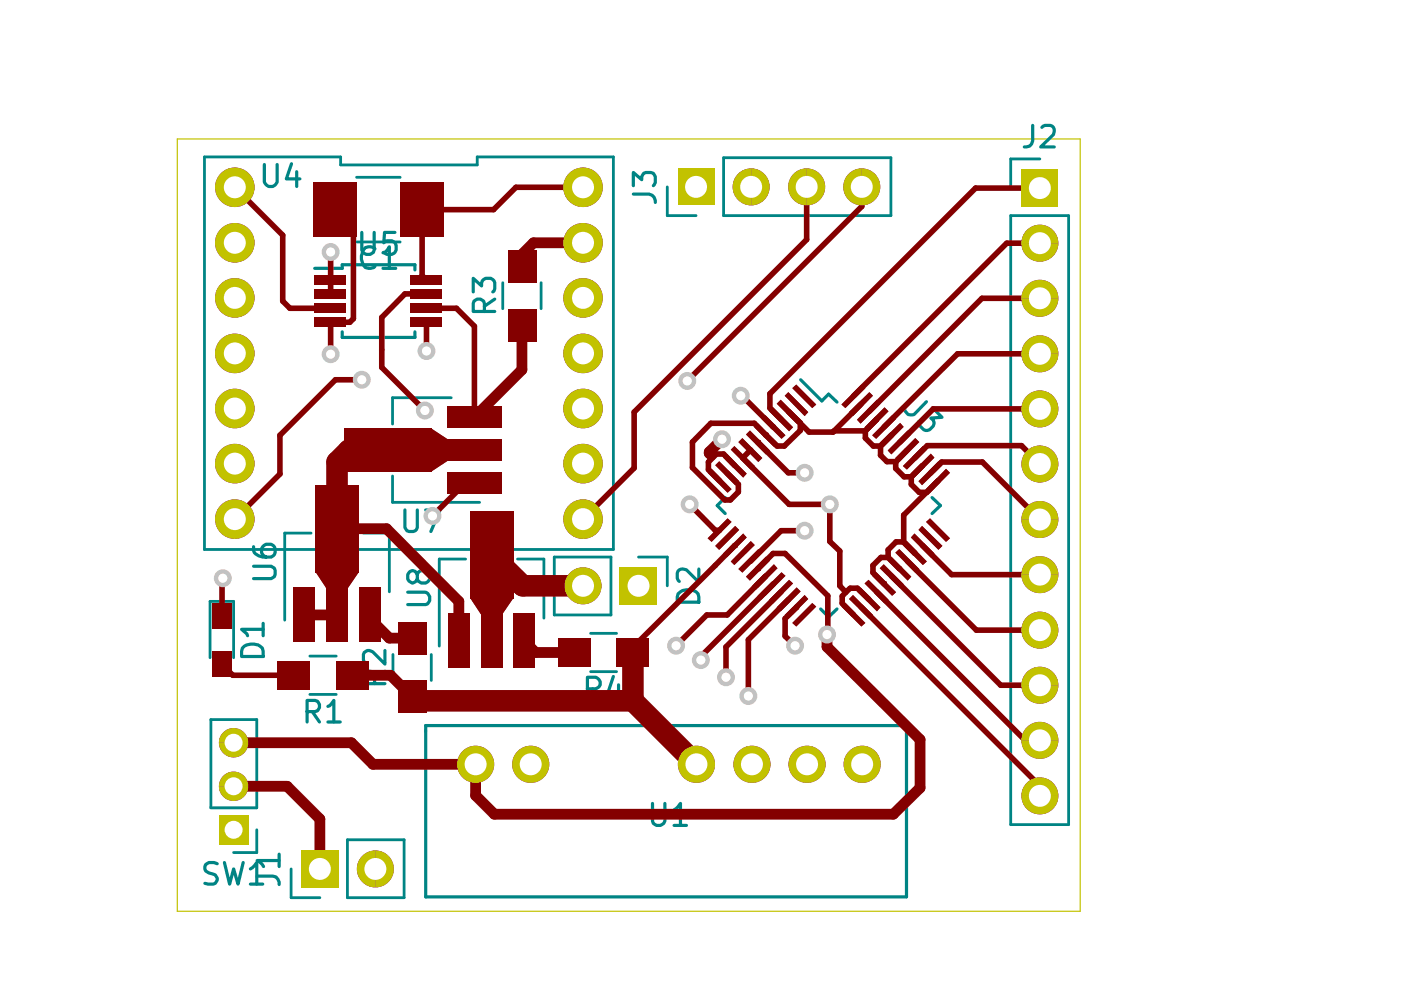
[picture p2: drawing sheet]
<svg xmlns="http://www.w3.org/2000/svg" width="297mm" height="210mm" viewBox="0 0 297 210" stroke-linecap="round" stroke-linejoin="round" font-family="sans-serif">
<path d="M37.6 29.5h191.4v163.7h-191.4z" fill="none" stroke="#c2c200" stroke-width=".25"/>
<g fill="none" stroke="#008484" stroke-width=".68">
<path d="M56 34.9v3.7a1.44 1.44 0 0 0 2.3 .7l.5-.7v-3.7M61.8 34.7l-1.1 3.2h2.9M62.9 36.4v3.1M134.3 39.4v-2.8l1.8 1.5a1.32 1.32 0 0 1 .8-1.5h1.1l.5 .1 .4 .7v1.3l-.4 .7M218.9 26.6v3.3a1.43 1.43 0 0 1-1.7 1.3M220.9 27l.7-.4h1.1a1.05 1.05 0 0 1 .8 1.3l-.1 .6-2.8 2.7h2.9M66.7 56.9h5.9v-.8h15.4v1.1M76.7 49.3v3.7l.3 .5a1.49 1.49 0 0 0 2.2 0l.1-.5v-3.7M79.5 52.7a1.59 1.59 0 0 0-2.6 .7 2.93 2.93 0 0 0 .6 3.3 1.87 1.87 0 0 0 2-.2M81.2 53.6l.5-.2 .8-1.1v4.6M81.2 56.9h2.7M83.7 49.3h-2.2l-.1 2.2 .6-.4h1.1l.5 .2 .4 .7v1l-.3 .5-.6 .4h-1.1l-.6-.4"/>
<path d="M134.3 41.1h3.3a1.57 1.57 0 0 1 1.3 1.8M72.6 70.4v1.1h15.4v-1.1M100.3 61.9v-2.9l1.8 1.6a1.3 1.3 0 0 1 .9-1.6h1.1l.6 .5 .2 .4v1.3l-.2 .5-.2 .2M102.7 66v-1.7a1.21 1.21 0 0 0-1.2-.9 1.21 1.21 0 0 0-1.2 .9v1.7h4.6M104.9 63.4l-2.2 1.5M169.8 80.5l4.4 4.5 1.5-1.4 1.8 1.7M194.6 83.3l-2.7 2.7-.1 .4 .1 .8a1.51 1.51 0 0 0 1.9 .7l2.6-2.7M197.7 86.4l2 2.1-2.3 .1a1.18 1.18 0 0 1 .5 1.7l-.8 .8-.8 .2-.5-.2-.9-.9-.2-.8M53.8 115.9a1.54 1.54 0 0 0 1.1 2l.8 .2h1.8l.4-.2a1.47 1.47 0 0 0-.4-2.5h-1.1a1.44 1.44 0 0 0-.7 2.2l.7 .5M85.9 108.1v3.7l.4 .7a1.62 1.62 0 0 0 2-.2l.2-.5v-3.7M90.3 108.1h3l-1.9 4.6M153.8 105.5l-1.7 1.7 1.7 1.7"/>
<path d="M197.6 105.5l1.8 1.7-1.8 1.7M51.8 137a3.2 3.2 0 0 1 3.8 .4l.2 1.8h-4.6l.2-1.8zM53.8 120.1h3.7l.7 .4 .1 .4v.9l-.1 .5-.7 .4h-3.7M55.8 133.4h-4.6l1.1 1 .2 .4M55.8 132.2v2.6M81.6 137.9v2.9l-2.6-2.6a1.26 1.26 0 0 0-1.8 .1l-.2 .5v1.1l.2 .5 .3 .1M86.4 125.6h3.9a1.47 1.47 0 0 1 .4 2.4l-.4 .2h-3.9M88.5 121.8l.1-.4a1.62 1.62 0 0 1 2.1-.2l.4 .6v1l-.3 .4-.5 .4h-1l-.7-.4-.1-.4v-1a1.03 1.03 0 0 0-1-.8 1.03 1.03 0 0 0-1.1 .8v1a1.57 1.57 0 0 0 1.1 .8l.6-.2 .4-.6M143.8 125.9a3 3 0 0 1 4.2 0l.2 1.8h-4.6zM148.2 120.6v2.8l-2.7-2.6a1.28 1.28 0 0 0-1.9 .7v1.1l.4 .7M174 129.1l1.7 1.7 1.8-1.7M65.1 150.9h1.7a1.21 1.21 0 0 0 1-1.2 1.21 1.21 0 0 0-1-1.2h-1.7v4.6"/>
<path d="M66.2 150.9l1.5 2.2M69.5 149.8l.4-.2 .9-1.1v4.6M69.5 153.1h2.6M79.4 144.9v-1.7l-.2-.5a1.27 1.27 0 0 0-2.2 .5v1.7h4.6M81.6 142.3l-2.2 1.5M90.3 153.8h101.9v36.4h-101.9zM124.5 146h1.8a1.26 1.26 0 0 0 1-1.2 1.26 1.26 0 0 0-1-1.2h-1.8v4.7M125.6 146l1.7 2.3M130 143.4l-1.1 3.3h2.9M131.1 145.2v3.1M138.3 170.3v3.8l.2 .5a1.44 1.44 0 0 0 2.5-.5v-3.8M142.9 171.7l.4-.3 1-1.1v4.7"/>
<path d="M142.9 175h2.6M46.1 183.1a1.91 1.91 0 0 0-2.5 .2 1.16 1.16 0 0 0 .7 1.8l.9 .2a1.08 1.08 0 0 1 .9 1.1 1.08 1.08 0 0 1-.9 1.1l-1.8-.2M47.6 182.9l1.1 4.6 .8-3.3 1 3.3 1.1-4.6M53.1 184.2l.4-.2 .9-1.1v4.6M53.1 187.5h2.6M54.5 185.8h3.3a1.57 1.57 0 0 1 1.4 1.7M59.2 182.5h-4.7l.7 .4 .7 .8M59.2 181.1v2.6"/>
</g>
<g fill="none" stroke="#008484" stroke-width=".59">
<path d="M43.3 33.3h28.9v1.7h29v-1.7h28.8v83.2h-86.7zM75.6 37.6h9.2M141.5 39.6v6.1h6.1M153.4 33.4h35.5v12.3h-35.5zM220.5 33.7h-6.2v6.2M75.6 51.3h9.2M106.6 59.9v5.5M114.7 59.9v5.5M214.3 45.7h12.3v129.1h-12.3zM95.7 84.3h-12.5v5.6M66 113h-5.6v18.5M77 113h5.5v12.5"/>
<path d="M83.2 100.9v5.6h18.5M98.7 118.5h-5.6v18.5M109.7 118.5h5.6v12.6M117.5 118.1h12v12.3h-12zM135.4 118.1h6.1v6.1M44.5 139.4v-11.9h5v11.9M65.7 139.1h5.6M83.3 138.8v5.5M91.4 138.8v5.5M125.2 134.3h5.5M44.7 152.6h9.7v18.7h-9.7zM65.7 147.2h5.6"/>
<path d="M125.2 142.4h5.5M54.4 175.9v4.9h-4.9M73.7 178.1h12v12.2h-12zM61.7 184.2v6.1h6.1"/>
</g>
<g fill="#840084">
<path d="M66.7 64.3h6.7v2.1h-6.7z"/>
<path d="M66.7 67.3h6.7v2h-6.7z"/>
<path d="M107.7 65.4h6v7h-6z"/>
<path d="M107.7 53h6v6.9h-6z"/>
<path d="M84.8 38.7h9.3v11.5h-9.3z"/>
<path d="M66.4 38.7h9.2v11.5h-9.2z"/>
<path d="M66.7 58.3h6.7v2.1h-6.7z"/>
<path d="M87 67.3h6.7v2h-6.7z"/>
<path d="M87 64.3h6.7v2.1h-6.7z"/>
<path d="M87 61.3h6.7v2h-6.7z"/>
<path d="M87 58.3h6.7v2.1h-6.7z"/>
<path d="M66.7 61.3h6.7v2h-6.7z"/>
<path d="M99.7 108.5h9.2v18.4h-9.2z"/>
<path d="M94.8 100h11.5v4.6h-11.5z"/>
<path d="M94.8 93.1h11.5v4.6h-11.5z"/>
<path d="M94.8 86.2h11.5v4.6h-11.5z"/>
<path d="M91.4 90.8l3.5 2.3v4.6l-3.5 2.3z"/>
<path d="M143.7 35.7h7.8v7.8h-7.8z"/>
<path d="M156.5 36.9a3.9 3.9 0 0 1 2.8-1.2v7.8a3.9 3.9 0 0 1-3.7-2.4 3.9 3.9 0 0 1 .9-4.2z"/>
<path d="M159.3 35.7a3.9 3.9 0 0 1 3.9 3.9 3.9 3.9 0 0 1-3.9 3.9z"/>
<path d="M168.3 36.9a3.9 3.9 0 0 1 2.7-1.2v7.8a3.9 3.9 0 0 1-3.6-2.4 3.9 3.9 0 0 1 .9-4.2z"/>
<path d="M171 35.7a3.9 3.9 0 0 1 3.9 3.9 3.9 3.9 0 0 1-3.9 3.9z"/>
<path d="M179.9 36.9a3.9 3.9 0 0 1 2.8-1.2v7.8a3.9 3.9 0 0 1-3.6-2.4 3.9 3.9 0 0 1 .8-4.2z"/>
<path d="M182.7 35.7a3.9 3.9 0 0 1 3.9 3.9 3.9 3.9 0 0 1-3.9 3.9z"/>
<path d="M216.6 35.9h7.8v7.9h-7.8z"/>
<path d="M217.7 48.8a3.9 3.9 0 0 1 4.3-.9 3.9 3.9 0 0 1 2.4 3.7h-7.8a3.9 3.9 0 0 1 1.1-2.8z"/>
<path d="M216.6 51.6h7.8a3.9 3.9 0 0 1-3.9 3.9 3.9 3.9 0 0 1-3.9-3.9z"/>
<path d="M217.7 60.5a3.9 3.9 0 0 1 4.3-.9 3.9 3.9 0 0 1 2.4 3.6h-7.8a3.9 3.9 0 0 1 1.1-2.7z"/>
<path d="M216.6 63.2h7.8a3.9 3.9 0 0 1-3.9 4 3.9 3.9 0 0 1-3.9-4z"/>
<path d="M217.7 72.2a3.9 3.9 0 0 1 4.3-.8 3.9 3.9 0 0 1 2.4 3.6h-7.8a3.9 3.9 0 0 1 1.1-2.8z"/>
<path d="M216.6 75h7.8a3.9 3.9 0 0 1-3.9 3.9 3.9 3.9 0 0 1-3.9-3.9z"/>
<path d="M168 82.3l.8-.8 4.3 4.3-.9 .7z"/>
<path d="M166.4 83.9l.7-.8 4.3 4.3-.8 .8z"/>
<path d="M165.5 84.8l4.3 4.2-.9 .8-4.2-4.2z"/>
<path d="M163.9 86.4l4.2 4.2-.8 .8-4.2-4.2z"/>
<path d="M161.5 88.8l.8-.7 4.2 4.2-.8 .7z"/>
<path d="M178.4 85.8l4.2-4.3 .9 .8-4.3 4.2z"/>
<path d="M160.6 89.7l4.2 4.2-.7 .8-4.2-4.2z"/>
<path d="M159 91.3l4.2 4.2-.8 .9-4.2-4.3z"/>
<path d="M157.4 92.9l4.2 4.2-.8 .9-4.3-4.3z"/>
<path d="M155.7 94.6l4.3 4.2-.8 .8-4.3-4.3z"/>
<path d="M154.1 96.2l4.2 4.2-.7 .9-4.3-4.3z"/>
<path d="M46.5 172.8h6.2v6.2h-6.2z"/>
<path d="M46.4 166.7h6.2a3.1 3.1 0 0 1-3.1 3.1 3.1 3.1 0 0 1-3.1-3.1z"/>
<path d="M47.1 164.8a3.1 3.1 0 0 1 3.5-1 3.1 3.1 0 0 1 2 2.9h-6.2l.1-.7z"/>
<path d="M46.4 157.5h6.2a3.1 3.1 0 0 1-3.1 3.1 3.1 3.1 0 0 1-3.1-3.1z"/>
<path d="M47.1 155.5a3.1 3.1 0 0 1 3.5-1 3.1 3.1 0 0 1 2 3h-6.2l.1-.7z"/>
<path d="M76.8 181.5a3.9 3.9 0 0 1 2.8-1.2v7.9a3.9 3.9 0 0 1-3.6-2.5 3.9 3.9 0 0 1 .8-4.2z"/>
<path d="M79.6 180.3a3.9 3.9 0 0 1 3.9 3.9 3.9 3.9 0 0 1-3.9 4z"/>
<path d="M63.9 180.3h7.9v7.8h-7.9z"/>
<path d="M71.3 140.1h6.8v6h-6.8z"/>
<path d="M58.8 140.1h6.9v6h-6.9z"/>
<path d="M45 127.9h4.1v5.5h-4.1z"/>
<path d="M45 138.1h4.1v5.5h-4.1z"/>
<path d="M62.2 124.6h4.7v11.5h-4.7z"/>
<path d="M69.2 124.6h4.5v11.5h-4.5z"/>
<path d="M76.1 124.6h4.6v11.5h-4.6z"/>
<path d="M84.4 144.3h6v6.9h-6z"/>
<path d="M84.4 131.8h6v7h-6z"/>
<path d="M95 130.1h4.7v11.5h-4.7z"/>
<path d="M101.9 130.1h4.6v11.5h-4.6z"/>
<path d="M108.9 130.1h4.6v11.5h-4.6z"/>
<path d="M99.7 126.7h9.2l-2.4 3.5h-4.6z"/>
<path d="M73.1 90.8h18.4v9.2h-18.4z"/>
<path d="M66.9 102.9h9.2v18.4h-9.2z"/>
<path d="M66.9 121.2h9.2l-2.4 3.5h-4.5z"/>
<path d="M130.7 135.3h7v6h-7z"/>
<path d="M118.3 135.3h6.9v6h-6.9z"/>
<path d="M131.4 120.3h7.9v7.9h-7.9z"/>
<path d="M123.6 120.3a3.9 3.9 0 0 1 3.9 3.9 3.9 3.9 0 0 1-3.9 3.9z"/>
<path d="M120.8 121.4a3.9 3.9 0 0 1 2.8-1.1v7.8a3.9 3.9 0 0 1-3.6-2.4 3.9 3.9 0 0 1 .8-4.3z"/>
<path d="M152.5 97.8l4.2 4.2-.8 .9-4.3-4.3z"/>
<path d="M150.9 99.4l4.2 4.3-.8 .8-4.3-4.3z"/>
<path d="M150 114.1l4.3-4.2 .8 .8-4.2 4.2z"/>
<path d="M151.6 115.7l4.3-4.2 .8 .9-4.2 4.2z"/>
<path d="M157.6 113.1l.7 .9-4.2 4.2-.8-.9z"/>
<path d="M159.2 114.7l.8 .9-4.3 4.2-.8-.8z"/>
<path d="M156.5 120.7l4.3-4.3 .8 .8-4.2 4.2z"/>
<path d="M158.2 122.3l4.2-4.3 .8 .9-4.2 4.2z"/>
<path d="M159.9 123.9l4.2-4.3 .7 .9-4.2 4.2z"/>
<path d="M161.5 125.6l4.2-4.3 .8 .8-4.2 4.2z"/>
<path d="M167.3 122.9l.8 .8-4.2 4.2-.8-.7z"/>
<path d="M164.7 128.8l4.2-4.3 .9 .9-4.3 4.2z"/>
<path d="M166.4 130.4l4.2-4.2 .8 .8-4.3 4.2z"/>
<path d="M172.2 127.8l.9 .8-4.3 4.2-.8-.7z"/>
<path d="M217.7 83.9a3.9 3.9 0 0 1 4.3-.8 3.9 3.9 0 0 1 2.4 3.6h-7.8a3.9 3.9 0 0 1 1.1-2.8z"/>
<path d="M216.6 86.7h7.8a3.9 3.9 0 0 1-3.9 3.9 3.9 3.9 0 0 1-3.9-3.9z"/>
<path d="M217.7 95.6a3.9 3.9 0 0 1 4.3-.8 3.9 3.9 0 0 1 2.4 3.6h-7.8a3.9 3.9 0 0 1 1.1-2.8z"/>
<path d="M216.6 98.4h7.8a3.9 3.9 0 0 1-3.9 3.9 3.9 3.9 0 0 1-3.9-3.9z"/>
<path d="M217.7 107.4a3.9 3.9 0 0 1 4.3-.9 3.9 3.9 0 0 1 2.4 3.7h-7.8a3.9 3.9 0 0 1 1.1-2.8z"/>
<path d="M216.6 110.2h7.8a3.9 3.9 0 0 1-3.9 3.9 3.9 3.9 0 0 1-3.9-3.9z"/>
<path d="M217.7 119.1a3.9 3.9 0 0 1 4.3-.9 3.9 3.9 0 0 1 2.4 3.6h-7.8a3.9 3.9 0 0 1 1.1-2.7z"/>
<path d="M216.6 121.8h7.8a3.9 3.9 0 0 1-3.9 4 3.9 3.9 0 0 1-3.9-4z"/>
<path d="M217.7 130.8a3.9 3.9 0 0 1 4.3-.8 3.9 3.9 0 0 1 2.4 3.6h-7.8a3.9 3.9 0 0 1 1.1-2.8z"/>
<path d="M216.6 133.6h7.8a3.9 3.9 0 0 1-3.9 3.9 3.9 3.9 0 0 1-3.9-3.9z"/>
<path d="M217.7 142.5a3.9 3.9 0 0 1 4.3-.8 3.9 3.9 0 0 1 2.4 3.6h-7.8a3.9 3.9 0 0 1 1.1-2.8z"/>
<path d="M216.6 145.3h7.8a3.9 3.9 0 0 1-3.9 3.9 3.9 3.9 0 0 1-3.9-3.9z"/>
<path d="M217.7 154.2a3.9 3.9 0 0 1 4.3-.9 3.9 3.9 0 0 1 2.4 3.7h-7.8a3.9 3.9 0 0 1 1.1-2.8z"/>
<path d="M216.6 157h7.8a3.9 3.9 0 0 1-3.9 3.9 3.9 3.9 0 0 1-3.9-3.9z"/>
<path d="M217.7 166a3.9 3.9 0 0 1 4.3-.9 3.9 3.9 0 0 1 2.4 3.6h-7.8a3.9 3.9 0 0 1 1.1-2.7z"/>
<path d="M216.6 168.7h7.8a3.9 3.9 0 0 1-3.9 4 3.9 3.9 0 0 1-3.9-4z"/>
<path d="M178.4 128.6l.8-.8 4.3 4.3-.9 .7z"/>
<path d="M180 127l.8-.8 4.3 4.2-.8 .8z"/>
<path d="M182.5 124.5l4.2 4.3-.8 .8-4.2-4.2z"/>
<path d="M183.3 123.7l.8-.8 4.3 4.3-.9 .7z"/>
<path d="M184.9 122.1l.9-.8 4.2 4.3-.9 .7z"/>
<path d="M186.5 120.5l.9-.9 4.2 4.3-.8 .8z"/>
<path d="M189 118l4.2 4.3-.8 .8-4.2-4.2z"/>
<path d="M189.8 117.2l.9-.8 4.2 4.3-.8 .7z"/>
<path d="M192.3 114.7l4.2 4.3-.8 .8-4.3-4.2z"/>
<path d="M193.9 113.1l4.2 4.2-.7 .9-4.3-4.2z"/>
<path d="M195.5 111.5l4.3 4.2-.8 .9-4.3-4.2z"/>
<path d="M196.3 110.7l.9-.8 4.2 4.2-.8 .8z"/>
<path d="M200.6 99.4l.8 .8-4.2 4.3-.9-.8z"/>
<path d="M199 97.8l.8 .8-4.3 4.3-.8-.9z"/>
<path d="M193.1 100.4l4.3-4.2 .7 .8-4.2 4.3z"/>
<path d="M191.4 98.8l4.3-4.2 .8 .7-4.2 4.3z"/>
<path d="M189.8 97.1l4.3-4.2 .8 .8-4.2 4.3z"/>
<path d="M188.2 95.5l4.2-4.2 .8 .8-4.2 4.3z"/>
<path d="M186.5 93.9l4.3-4.2 .8 .8-4.2 4.2z"/>
<path d="M184.9 92.3l4.2-4.2 .9 .7-4.2 4.2z"/>
<path d="M183.3 90.6l4.2-4.2 .9 .8-4.3 4.2z"/>
<path d="M185.9 84.8l.8 .8-4.2 4.2-.8-.8z"/>
<path d="M180 87.4l4.3-4.3 .8 .8-4.3 4.3z"/>
<circle cx="49.8" cy="110.1" r="4.2"/>
<circle cx="49.8" cy="98.3" r="4.2"/>
<circle cx="49.8" cy="86.6" r="4.2"/>
<circle cx="49.8" cy="74.9" r="4.2"/>
<circle cx="49.8" cy="63.2" r="4.2"/>
<circle cx="49.8" cy="51.5" r="4.2"/>
<circle cx="49.8" cy="39.7" r="4.2"/>
<circle cx="123.6" cy="98.3" r="4.2"/>
<circle cx="123.6" cy="86.6" r="4.2"/>
<circle cx="123.6" cy="74.9" r="4.2"/>
<circle cx="123.6" cy="63.2" r="4.2"/>
<circle cx="123.6" cy="51.5" r="4.2"/>
<circle cx="123.6" cy="39.7" r="4.2"/>
<circle cx="112.5" cy="162.1" r="3.9"/>
<circle cx="100.8" cy="162.1" r="3.9"/>
<circle cx="123.6" cy="110.1" r="4.2"/>
<circle cx="182.8" cy="162.1" r="3.9"/>
<circle cx="171.1" cy="162.1" r="3.9"/>
<circle cx="159.4" cy="162.1" r="3.9"/>
<circle cx="147.7" cy="162.1" r="3.9"/>
</g>
<g fill="none" stroke="#840000" stroke-width="1.2">
<path d="M49.8 39.7l10.1 10.2v13.9l1.6 1.6h8.6M123.6 39.7h-14.2l-4.8 4.7h-15.1v14l.9 1M171 39.6v11.2l-36.5 36.6M206.8 39.9l-43.6 43.6v3l2.4 2.4M70.1 53.4v8.9M71 44.4l3.9 3.9v19.3l-.7 .7h-4.1v6.8M182.7 43.8l-37 37M213.4 51.6l-32.5 32.4M90.4 65.4h6.4l3.8 3.8v19.3M90.4 68.3v6.1M90.4 62.3h-4.5l-5 5v10.6l9.2 9.1M157.1 83.9h.2l6.6 6.6"/>
<path d="M159.9 89.7l2.4 2.5M176.9 91.4h6.6M182.5 85.7l-5.9 5.9h-5.1l-4.3-4.3 2.5 2.4v1.6M197.9 86.7l-7.1 7.1"/>
</g>
<path d="M123.6 51.5h-10.5l-2.4 2.4v2.6M110.7 68.9v9.5" fill="none" stroke="#840000" stroke-width="2.3"/>
<circle cx="160.7" cy="93.8" r=".59" fill="#840000"/>
<g fill="none" stroke="#840000" stroke-width="1.2">
<path d="M182.7 39.6v4.2M206.8 39.9h13.7M213.4 51.6h7.1M220.5 63.2h-12.3l-24 24.1M220.5 75h-17.5l-15.5 15.5M76.7 80.5h-5.6l-11.7 11.8v8.2l-9.6 9.6M82.3 95.4h18.3M134.5 87.4v11.8l-10.9 10.9M159.1 95.4l-1.6 1.7M159.9 89.7h-9.2l-3.9 4v5.4M197.9 86.7h22.6M199.6 98h8.7"/>
<path d="M100.6 102.4h-1.9l-7 7M104.2 117.7v18.2M151.6 119.9l-17.4 17.3v1.1M185.1 119.9v1.5l2.4 2.4M47.2 122.6l-.1 .3v7.8M162.3 122.2l-8.1 8.2h-4.3l-6.6 6.5M164 123.8l-15.4 15.4v.8M165.6 125.5l-11.7 11.7v6.4M167.2 127.1l-8.5 8.5v12M168.9 128.7l-2.4 2.4v3.8l2.1 2M175.5 126.3v8.1l-.2 .1M178.1 124.2l1.2 1.4-.7 .8v1.5l2.3 2.4"/>
<path d="M182.5 128.7l38 37.9M47.1 140.9l2.3 2.3h12.8"/>
</g>
<path d="M82.3 95.4h-8.3l-2.5 2.6v14.1M104.3 117.5l-.1 .2 6.6 6.5h12.8M134.2 138.3v10.3M87.4 147.7l.8 .9h46M134.2 148.6l13.5 13.5" fill="none" stroke="#840000" stroke-width="4.6"/>
<path d="M110.7 78.4l-10.1 10.1M64.6 130.4h6.9v-18.3h10.5l15.3 15.4v8.4M78.4 130.4v.7l4.1 4.2h4.9M111.2 135.9l2.3 2.4h8.3M175.3 134.5v2.7l19.8 19.6v10.2M49.5 157.5h25l4.6 4.6h21.7v6.6l4 3.9h84.6M74.7 143.2h8.1l4.6 4.5M49.5 166.7h11.4l6.9 7v10.5" fill="none" stroke="#840000" stroke-width="2.3"/>
<circle cx="187.5" cy="123.8" r=".59" fill="#840000"/>
<path d="M192.4 119l14.6 14.6h13.5M179.3 125.6l1-.9h1.5l2.4 2.4M185.8 125.5l31.5 31.5h3.2M189.1 122.2l23.1 23.1h8.3M201.8 121.8h18.7M220.5 166.6v2.1" fill="none" stroke="#840000" stroke-width="1.2"/>
<path d="M195.1 167l-5.7 5.6" fill="none" stroke="#840000" stroke-width="2.3"/>
<circle cx="188.3" cy="118.2" r=".59" fill="#840000"/>
<g fill="none" stroke="#840000" stroke-width="1.2">
<path d="M183.5 91.4v1.5l1.7 1.7h1.5M185.8 88.9l-2.3 2.5zM186.7 94.6v1.9l1.3 1.4h2l2.4-2.5M189.1 92.2l-2.4 2.4M189.9 97.9v1.4l1.8 1.8h1.5M194 97.1l2.6-2.6h20l3.9 3.9M195.6 98.7l-2.4 2.4M199.6 98l-2.3 2.3M208.3 98l12.2 12.2M151.6 112.4h1M165.6 112.5l-6.5 6.5M188.3 118.2h-1.5l-1.7 1.7"/>
<path d="M188.3 118.2l2.5 2.4M193.2 101.1v1.6l1.7 1.7h1.6l2.4-2.5-7.3 7.3v5.8l2.4 2.3-2.4-2.4h-1.6l-1.7 1.7v1.6M195.6 115.7l6.2 6.1"/>
</g>
<circle cx="160.7" cy="120.6" r=".59" fill="#840000"/>
<path d="M155.8 115.7l-4.2 4.2" fill="none" stroke="#840000" stroke-width="1.2"/>
<circle cx="155.8" cy="115.7" r=".59" fill="#840000"/>
<path d="M157.5 97.1l9.8 9.8h8.6v7.9l2.2 2v7.4M160.7 93.8l6.4 6.4h3.5M163.9 90.5h.1M169.7 91.3l-3.4 3.3h-1.5l-2.5-2.4M156.5 102.7v1.6l-1.6 1.7M165.6 112.5h5M160.7 120.6l3.2-3.3h2.6l9 9M162.3 122.2l-2.4 2.3M164 123.8l-2.9 2.9" fill="none" stroke="#840000" stroke-width="1.2"/>
<circle cx="162.3" cy="92.2" r=".59" fill="#840000"/>
<path d="M146.8 99.1l6.9 6.9h1.2M155.8 98.7l-2.4-2.4h-1.5l-1.7 1.7v1.6l2.4 2.3M159.1 95.4h.1M146.2 106.9l5.4 5.5M154.2 100.3l2.3 2.4" fill="none" stroke="#840000" stroke-width="1.2"/>
<path d="M153.1 93.1l-2.7 2.7v.3l.4 .4" fill="none" stroke="#840000" stroke-width="2.3"/>
<g fill="#840000">
<path d="M66.7 64.3h6.7v2.1h-6.7z"/>
<path d="M66.7 67.3h6.7v2h-6.7z"/>
<path d="M107.7 65.4h6v7h-6z"/>
<path d="M94.8 93.1h11.5v4.6h-11.5z"/>
<path d="M94.8 86.2h11.5v4.6h-11.5z"/>
<path d="M73.1 90.8h18.4v9.2h-18.4z"/>
<path d="M91.4 90.8l3.5 2.3v4.6l-3.5 2.3z"/>
<path d="M71.3 140.1h6.8v6h-6.8z"/>
<path d="M130.7 135.3h7v6h-7z"/>
<path d="M118.3 135.3h6.9v6h-6.9z"/>
<path d="M84.4 144.3h6v6.9h-6z"/>
<path d="M84.4 131.8h6v7h-6z"/>
<path d="M58.8 140.1h6.9v6h-6.9z"/>
<path d="M45 127.9h4.1v5.5h-4.1z"/>
<path d="M45 138.1h4.1v5.5h-4.1z"/>
<path d="M62.2 124.6h4.7v11.5h-4.7z"/>
<path d="M69.2 124.6h4.5v11.5h-4.5z"/>
<path d="M108.9 130.1h4.6v11.5h-4.6z"/>
<path d="M99.7 108.5h9.2v18.4h-9.2z"/>
<path d="M99.7 126.7h9.2l-2.4 3.5h-4.6z"/>
<path d="M94.8 100h11.5v4.6h-11.5z"/>
<path d="M95 130.1h4.7v11.5h-4.7z"/>
<path d="M101.9 130.1h4.6v11.5h-4.6z"/>
<path d="M76.1 124.6h4.6v11.5h-4.6z"/>
<path d="M66.9 102.9h9.2v18.4h-9.2z"/>
<path d="M66.9 121.2h9.2l-2.4 3.5h-4.5z"/>
<path d="M87 67.3h6.7v2h-6.7z"/>
<path d="M87 64.3h6.7v2.1h-6.7z"/>
<path d="M87 58.3h6.7v2.1h-6.7z"/>
<path d="M107.7 53h6v6.9h-6z"/>
<path d="M66.7 58.3h6.7v2.1h-6.7z"/>
<path d="M66.7 61.3h6.7v2h-6.7z"/>
<path d="M87 61.3h6.7v2h-6.7z"/>
<path d="M84.8 38.7h9.3v11.5h-9.3z"/>
<path d="M66.4 38.7h9.2v11.5h-9.2z"/>
<path d="M168 82.3l.8-.8 4.3 4.3-.9 .7z"/>
<path d="M166.4 83.9l.7-.8 4.3 4.3-.8 .8z"/>
<path d="M165.5 84.8l4.3 4.2-.9 .8-4.2-4.2z"/>
<path d="M163.9 86.4l4.2 4.2-.8 .8-4.2-4.2z"/>
<path d="M161.5 88.8l.8-.7 4.2 4.2-.8 .7z"/>
<path d="M160.6 89.7l4.2 4.2-.7 .8-4.2-4.2z"/>
<path d="M159 91.3l4.2 4.2-.8 .9-4.2-4.3z"/>
<path d="M157.4 92.9l4.2 4.2-.8 .9-4.3-4.3z"/>
<path d="M155.7 94.6l4.3 4.2-.8 .8-4.3-4.3z"/>
<path d="M154.1 96.2l4.2 4.2-.7 .9-4.3-4.3z"/>
<path d="M152.5 97.8l4.2 4.2-.8 .9-4.3-4.3z"/>
<path d="M150.9 99.4l4.2 4.3-.8 .8-4.3-4.3z"/>
<path d="M150 114.1l4.3-4.2 .8 .8-4.2 4.2z"/>
<path d="M151.6 115.7l4.3-4.2 .8 .9-4.2 4.2z"/>
<path d="M157.6 113.1l.7 .9-4.2 4.2-.8-.9z"/>
<path d="M159.2 114.7l.8 .9-4.3 4.2-.8-.8z"/>
<path d="M156.5 120.7l4.3-4.3 .8 .8-4.2 4.2z"/>
<path d="M158.2 122.3l4.2-4.3 .8 .9-4.2 4.2z"/>
<path d="M159.9 123.9l4.2-4.3 .7 .9-4.2 4.2z"/>
<path d="M161.5 125.6l4.2-4.3 .8 .8-4.2 4.2z"/>
<path d="M167.3 122.9l.8 .8-4.2 4.2-.8-.7z"/>
<path d="M164.7 128.8l4.2-4.3 .9 .9-4.3 4.2z"/>
<path d="M166.4 130.4l4.2-4.2 .8 .8-4.3 4.2z"/>
<path d="M172.2 127.8l.9 .8-4.3 4.2-.8-.7z"/>
<path d="M178.4 128.6l.8-.8 4.3 4.3-.9 .7z"/>
<path d="M180 127l.8-.8 4.3 4.2-.8 .8z"/>
<path d="M182.5 124.5l4.2 4.3-.8 .8-4.2-4.2z"/>
<path d="M183.3 123.7l.8-.8 4.3 4.3-.9 .7z"/>
<path d="M184.9 122.1l.9-.8 4.2 4.3-.9 .7z"/>
<path d="M186.5 120.5l.9-.9 4.2 4.3-.8 .8z"/>
<path d="M189 118l4.2 4.3-.8 .8-4.2-4.2z"/>
<path d="M189.8 117.2l.9-.8 4.2 4.3-.8 .7z"/>
<path d="M192.3 114.7l4.2 4.3-.8 .8-4.3-4.2z"/>
<path d="M193.9 113.1l4.2 4.2-.7 .9-4.3-4.2z"/>
<path d="M195.5 111.5l4.3 4.2-.8 .9-4.3-4.2z"/>
<path d="M196.3 110.7l.9-.8 4.2 4.2-.8 .8z"/>
<path d="M200.6 99.4l.8 .8-4.2 4.3-.9-.8z"/>
<path d="M199 97.8l.8 .8-4.3 4.3-.8-.9z"/>
<path d="M193.1 100.4l4.3-4.2 .7 .8-4.2 4.3z"/>
<path d="M191.4 98.8l4.3-4.2 .8 .7-4.2 4.3z"/>
<path d="M189.8 97.1l4.3-4.2 .8 .8-4.2 4.3z"/>
<path d="M188.2 95.5l4.2-4.2 .8 .8-4.2 4.3z"/>
<path d="M186.5 93.9l4.3-4.2 .8 .8-4.2 4.2z"/>
<path d="M184.9 92.3l4.2-4.2 .9 .7-4.2 4.2z"/>
<path d="M183.3 90.6l4.2-4.2 .9 .8-4.3 4.2z"/>
<path d="M185.9 84.8l.8 .8-4.2 4.2-.8-.8z"/>
<path d="M180 87.4l4.3-4.3 .8 .8-4.3 4.3z"/>
<path d="M178.4 85.8l4.2-4.3 .9 .8-4.3 4.2z"/>
</g>
<g fill="#c2c200">
<path d="M143.7 35.7h7.8v7.8h-7.8z"/>
<path d="M156.5 36.9a3.9 3.9 0 0 1 2.8-1.2v7.8a3.9 3.9 0 0 1-3.7-2.4 3.9 3.9 0 0 1 .9-4.2z"/>
<path d="M159.3 35.7a3.9 3.9 0 0 1 3.9 3.9 3.9 3.9 0 0 1-3.9 3.9z"/>
<path d="M168.3 36.9a3.9 3.9 0 0 1 2.7-1.2v7.8a3.9 3.9 0 0 1-3.6-2.4 3.9 3.9 0 0 1 .9-4.2z"/>
<path d="M171 35.7a3.9 3.9 0 0 1 3.9 3.9 3.9 3.9 0 0 1-3.9 3.9z"/>
<path d="M179.9 36.9a3.9 3.9 0 0 1 2.8-1.2v7.8a3.9 3.9 0 0 1-3.6-2.4 3.9 3.9 0 0 1 .8-4.2z"/>
<path d="M182.7 35.7a3.9 3.9 0 0 1 3.9 3.9 3.9 3.9 0 0 1-3.9 3.9z"/>
<path d="M216.6 35.9h7.8v7.9h-7.8z"/>
<path d="M217.7 48.8a3.9 3.9 0 0 1 4.3-.9 3.9 3.9 0 0 1 2.4 3.7h-7.8a3.9 3.9 0 0 1 1.1-2.8z"/>
<path d="M216.6 51.6h7.8a3.9 3.9 0 0 1-3.9 3.9 3.9 3.9 0 0 1-3.9-3.9z"/>
<path d="M217.7 60.5a3.9 3.9 0 0 1 4.3-.9 3.9 3.9 0 0 1 2.4 3.6h-7.8a3.9 3.9 0 0 1 1.1-2.7z"/>
<path d="M216.6 63.2h7.8a3.9 3.9 0 0 1-3.9 4 3.9 3.9 0 0 1-3.9-4z"/>
<path d="M217.7 72.2a3.9 3.9 0 0 1 4.3-.8 3.9 3.9 0 0 1 2.4 3.6h-7.8a3.9 3.9 0 0 1 1.1-2.8z"/>
<path d="M216.6 75h7.8a3.9 3.9 0 0 1-3.9 3.9 3.9 3.9 0 0 1-3.9-3.9z"/>
<path d="M217.7 83.9a3.9 3.9 0 0 1 4.3-.8 3.9 3.9 0 0 1 2.4 3.6h-7.8a3.9 3.9 0 0 1 1.1-2.8z"/>
<path d="M216.6 86.7h7.8a3.9 3.9 0 0 1-3.9 3.9 3.9 3.9 0 0 1-3.9-3.9z"/>
<path d="M217.7 95.6a3.9 3.9 0 0 1 4.3-.8 3.9 3.9 0 0 1 2.4 3.6h-7.8a3.9 3.9 0 0 1 1.1-2.8z"/>
<path d="M216.6 98.4h7.8a3.9 3.9 0 0 1-3.9 3.9 3.9 3.9 0 0 1-3.9-3.9z"/>
<path d="M217.7 107.4a3.9 3.9 0 0 1 4.3-.9 3.9 3.9 0 0 1 2.4 3.7h-7.8a3.9 3.9 0 0 1 1.1-2.8z"/>
<path d="M216.6 110.2h7.8a3.9 3.9 0 0 1-3.9 3.9 3.9 3.9 0 0 1-3.9-3.9z"/>
<path d="M217.7 119.1a3.9 3.9 0 0 1 4.3-.9 3.9 3.9 0 0 1 2.4 3.6h-7.8a3.9 3.9 0 0 1 1.1-2.7z"/>
<path d="M216.6 121.8h7.8a3.9 3.9 0 0 1-3.9 4 3.9 3.9 0 0 1-3.9-4z"/>
<path d="M217.7 130.8a3.9 3.9 0 0 1 4.3-.8 3.9 3.9 0 0 1 2.4 3.6h-7.8a3.9 3.9 0 0 1 1.1-2.8z"/>
<path d="M216.6 133.6h7.8a3.9 3.9 0 0 1-3.9 3.9 3.9 3.9 0 0 1-3.9-3.9z"/>
<path d="M217.7 142.5a3.9 3.9 0 0 1 4.3-.8 3.9 3.9 0 0 1 2.4 3.6h-7.8a3.9 3.9 0 0 1 1.1-2.8z"/>
<path d="M216.6 145.3h7.8a3.9 3.9 0 0 1-3.9 3.9 3.9 3.9 0 0 1-3.9-3.9z"/>
<path d="M217.7 154.2a3.9 3.9 0 0 1 4.3-.9 3.9 3.9 0 0 1 2.4 3.7h-7.8a3.9 3.9 0 0 1 1.1-2.8z"/>
<path d="M216.6 157h7.8a3.9 3.9 0 0 1-3.9 3.9 3.9 3.9 0 0 1-3.9-3.9z"/>
<path d="M217.7 166a3.9 3.9 0 0 1 4.3-.9 3.9 3.9 0 0 1 2.4 3.6h-7.8a3.9 3.9 0 0 1 1.1-2.7z"/>
<path d="M216.6 168.7h7.8a3.9 3.9 0 0 1-3.9 4 3.9 3.9 0 0 1-3.9-4z"/>
<path d="M131.4 120.3h7.9v7.9h-7.9z"/>
<path d="M123.6 120.3a3.9 3.9 0 0 1 3.9 3.9 3.9 3.9 0 0 1-3.9 3.9z"/>
<path d="M120.8 121.4a3.9 3.9 0 0 1 2.8-1.1v7.8a3.9 3.9 0 0 1-3.6-2.4 3.9 3.9 0 0 1 .8-4.3z"/>
<path d="M46.4 166.7h6.2a3.1 3.1 0 0 1-3.1 3.1 3.1 3.1 0 0 1-3.1-3.1z"/>
<path d="M47.1 164.8a3.1 3.1 0 0 1 3.5-1 3.1 3.1 0 0 1 2 2.9h-6.2l.1-.7z"/>
<path d="M46.4 157.5h6.2a3.1 3.1 0 0 1-3.1 3.1 3.1 3.1 0 0 1-3.1-3.1z"/>
<path d="M47.1 155.5a3.1 3.1 0 0 1 3.5-1 3.1 3.1 0 0 1 2 3h-6.2l.1-.7z"/>
<path d="M46.5 172.8h6.2v6.2h-6.2z"/>
<path d="M76.8 181.5a3.9 3.9 0 0 1 2.8-1.2v7.9a3.9 3.9 0 0 1-3.6-2.5 3.9 3.9 0 0 1 .8-4.2z"/>
<path d="M79.6 180.3a3.9 3.9 0 0 1 3.9 3.9 3.9 3.9 0 0 1-3.9 4z"/>
<path d="M63.9 180.3h7.9v7.8h-7.9z"/>
<circle cx="123.6" cy="63.2" r="4.2"/>
<circle cx="123.6" cy="51.5" r="4.2"/>
<circle cx="123.6" cy="39.7" r="4.2"/>
<circle cx="182.8" cy="162.1" r="3.9"/>
<circle cx="171.1" cy="162.1" r="3.9"/>
<circle cx="159.4" cy="162.1" r="3.9"/>
<circle cx="147.7" cy="162.1" r="3.9"/>
<circle cx="123.6" cy="110.1" r="4.2"/>
<circle cx="123.6" cy="98.3" r="4.2"/>
<circle cx="123.6" cy="86.6" r="4.2"/>
<circle cx="123.6" cy="74.9" r="4.2"/>
<circle cx="49.8" cy="86.6" r="4.2"/>
<circle cx="49.8" cy="74.9" r="4.2"/>
<circle cx="49.8" cy="63.2" r="4.2"/>
<circle cx="49.8" cy="51.5" r="4.2"/>
<circle cx="49.8" cy="39.7" r="4.2"/>
<circle cx="49.8" cy="110.1" r="4.2"/>
<circle cx="49.8" cy="98.3" r="4.2"/>
<circle cx="112.5" cy="162.1" r="3.9"/>
<circle cx="100.8" cy="162.1" r="3.9"/>
</g>
<g fill="#c2c2c2">
<circle cx="145.7" cy="80.8" r="1.91"/>
<circle cx="146.2" cy="106.9" r="1.91"/>
<circle cx="157.1" cy="83.9" r="1.91"/>
<circle cx="90.1" cy="87" r="1.91"/>
<circle cx="153.1" cy="93.1" r="1.91"/>
<circle cx="143.3" cy="136.9" r="1.91"/>
<circle cx="148.6" cy="140" r="1.91"/>
<circle cx="153.9" cy="143.6" r="1.91"/>
<circle cx="158.7" cy="147.6" r="1.91"/>
<circle cx="168.6" cy="136.9" r="1.91"/>
<circle cx="76.7" cy="80.5" r="1.91"/>
<circle cx="70.1" cy="75.1" r="1.91"/>
<circle cx="47.2" cy="122.6" r="1.91"/>
<circle cx="70.1" cy="53.4" r="1.91"/>
<circle cx="90.4" cy="74.4" r="1.91"/>
<circle cx="91.7" cy="109.4" r="1.91"/>
<circle cx="170.6" cy="112.5" r="1.91"/>
<circle cx="170.6" cy="100.2" r="1.91"/>
<circle cx="175.3" cy="134.5" r="1.91"/>
<circle cx="175.9" cy="106.9" r="1.91"/>
</g>
<g fill="#fff">
<circle cx="123.6" cy="63.2" r="2.33"/>
<circle cx="123.6" cy="51.5" r="2.33"/>
<circle cx="123.6" cy="39.7" r="2.33"/>
<circle cx="147.6" cy="39.6" r="2.33"/>
<circle cx="159.3" cy="39.6" r="2.33"/>
<circle cx="171" cy="39.6" r="2.33"/>
<circle cx="182.7" cy="39.6" r="2.33"/>
<circle cx="220.5" cy="39.9" r="2.33"/>
<circle cx="220.5" cy="51.6" r="2.33"/>
<circle cx="220.5" cy="63.2" r="2.33"/>
<circle cx="220.5" cy="75" r="2.33"/>
<circle cx="220.5" cy="86.7" r="2.33"/>
<circle cx="220.5" cy="98.4" r="2.33"/>
<circle cx="220.5" cy="110.2" r="2.33"/>
<circle cx="220.5" cy="121.8" r="2.33"/>
<circle cx="220.5" cy="133.6" r="2.33"/>
<circle cx="220.5" cy="145.3" r="2.33"/>
<circle cx="220.5" cy="157" r="2.33"/>
<circle cx="220.5" cy="168.7" r="2.33"/>
<circle cx="182.8" cy="162.1" r="2.33"/>
<circle cx="171.1" cy="162.1" r="2.33"/>
<circle cx="159.4" cy="162.1" r="2.33"/>
<circle cx="147.7" cy="162.1" r="2.33"/>
<circle cx="123.6" cy="110.1" r="2.33"/>
<circle cx="123.6" cy="98.3" r="2.33"/>
<circle cx="123.6" cy="86.6" r="2.33"/>
<circle cx="123.6" cy="74.9" r="2.33"/>
<circle cx="135.4" cy="124.2" r="2.33"/>
<circle cx="123.6" cy="124.2" r="2.33"/>
<circle cx="49.8" cy="86.6" r="2.33"/>
<circle cx="49.8" cy="74.9" r="2.33"/>
<circle cx="49.8" cy="63.2" r="2.33"/>
<circle cx="49.8" cy="51.5" r="2.33"/>
<circle cx="49.8" cy="39.7" r="2.33"/>
<circle cx="49.8" cy="110.1" r="2.33"/>
<circle cx="49.8" cy="98.3" r="2.33"/>
<circle cx="49.5" cy="166.7" r="1.91"/>
<circle cx="49.5" cy="157.5" r="1.91"/>
<circle cx="49.5" cy="175.9" r="1.91"/>
<circle cx="79.6" cy="184.2" r="2.33"/>
<circle cx="67.8" cy="184.2" r="2.33"/>
<circle cx="112.5" cy="162.1" r="2.33"/>
<circle cx="100.8" cy="162.1" r="2.33"/>
<circle cx="145.7" cy="80.8" r=".97"/>
<circle cx="146.2" cy="106.9" r=".97"/>
<circle cx="157.1" cy="83.9" r=".97"/>
<circle cx="90.1" cy="87" r=".97"/>
<circle cx="153.1" cy="93.1" r=".97"/>
<circle cx="143.3" cy="136.9" r=".97"/>
<circle cx="148.6" cy="140" r=".97"/>
<circle cx="153.9" cy="143.6" r=".97"/>
<circle cx="158.7" cy="147.6" r=".97"/>
<circle cx="168.6" cy="136.9" r=".97"/>
<circle cx="76.7" cy="80.5" r=".97"/>
<circle cx="70.1" cy="75.1" r=".97"/>
<circle cx="47.2" cy="122.6" r=".97"/>
<circle cx="70.1" cy="53.4" r=".97"/>
<circle cx="90.4" cy="74.4" r=".97"/>
<circle cx="91.7" cy="109.4" r=".97"/>
<circle cx="170.6" cy="112.5" r=".97"/>
<circle cx="170.6" cy="100.2" r=".97"/>
<circle cx="175.3" cy="134.5" r=".97"/>
<circle cx="175.9" cy="106.9" r=".97"/>
</g>
</svg>
